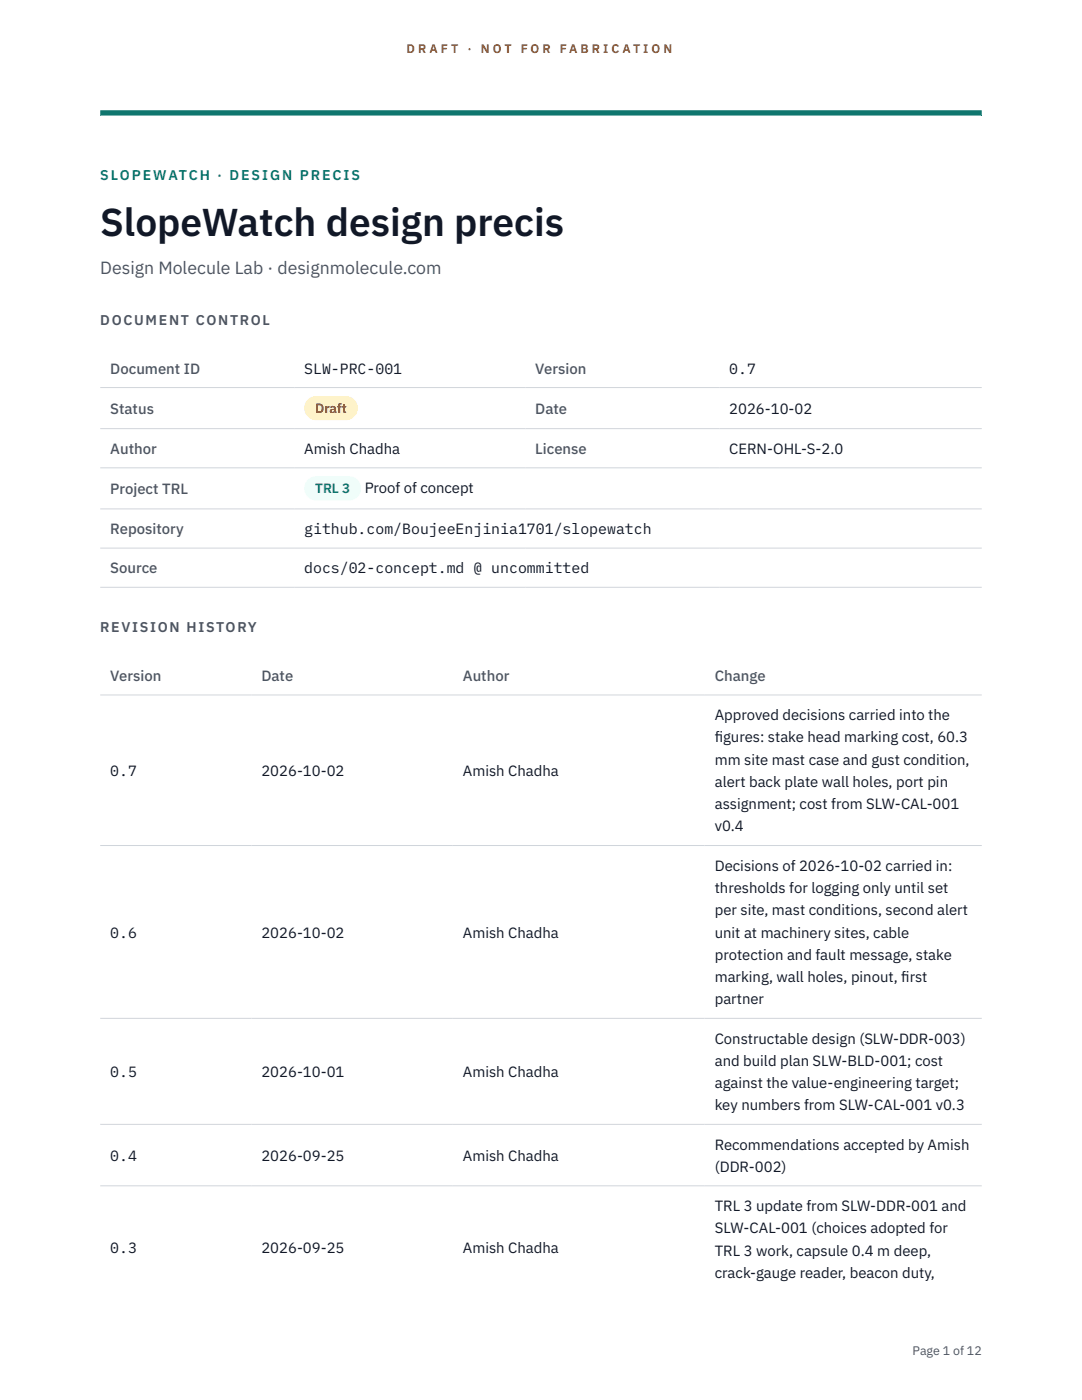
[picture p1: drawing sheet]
<svg xmlns="http://www.w3.org/2000/svg" width="216mm" height="279mm" viewBox="0 0 216 279" stroke-linecap="round" stroke-linejoin="round" font-family="sans-serif">
<defs><g id="words">
<text font-size="7.8" fill="#111827" x="20" y="47.1">SlopeWatch design precis</text>
<text font-size="3.5" fill="#4b5563" x="20" y="54.6">Design Molecule Lab · designmolecule.com</text>
<g font-size="3" fill="#4b5563">
<text x="22" y="74.5">Document ID</text>
<text x="106.8" y="74.5">Version</text>
<text x="22" y="82.6">Status</text>
<text x="106.8" y="82.6">Date</text>
<text x="22" y="90.6">Author</text>
<text x="106.8" y="90.6">License</text>
<text x="22" y="98.6">Project TRL</text>
<text x="22" y="106.6">Repository</text>
<text x="22" y="114.4">Source</text>
<text x="22" y="135.9">Version</text>
<text x="52.2" y="135.9">Date</text>
<text x="92.4" y="135.9">Author</text>
<text x="142.6" y="135.9">Change</text>
</g>
<g font-size="3" fill="#111827">
<text x="60.7" y="74.5">SLW-PRC-001</text>
<text x="145.5" y="74.5">0.7</text>
<text x="145.5" y="82.6">2026-10-02</text>
<text x="60.7" y="90.6">Amish Chadha</text>
<text x="145.5" y="90.6">CERN-OHL-S-2.0</text>
<text x="72.8" y="98.5">Proof of concept</text>
<text x="60.7" y="106.6">github.com/BoujeeEnjinia1701/slopewatch</text>
<text x="60.7" y="114.4">docs/02-concept.md @ uncommitted</text>
<text x="142.6" y="143.7">Approved decisions carried into the</text>
<text x="142.6" y="148.2">f</text>
<text x="142.6" y="148.2">igures: stake head marking cost, 60.3</text>
<text x="22" y="154.8">0.7</text>
<text x="52.2" y="154.8">2026-10-02</text>
<text x="92.4" y="154.8">Amish Chadha</text>
<text x="142.6" y="152.6">mm site mast case and gust condition,</text>
<text x="142.6" y="157.1">alert back plate wall holes, port pin</text>
<text x="142.6" y="161.5">assignment; cost from SLW-CAL-001</text>
<text x="142.6" y="165.9">v0.4</text>
<text x="142.6" y="173.8">Decisions of 2026-10-02 carried in:</text>
<text x="142.6" y="178.2">thresholds for logging only until set</text>
<text x="142.6" y="182.7">per site, mast conditions, second alert</text>
<text x="22" y="187.1">0.6</text>
<text x="52.2" y="187.1">2026-10-02</text>
<text x="92.4" y="187.1">Amish Chadha</text>
<text x="142.6" y="187.1">unit at machinery sites, cable</text>
<text x="142.6" y="191.5">protection and fault message, stake</text>
<text x="142.6" y="196">marking, wall holes, pinout, f</text>
<text x="179.8" y="196">irst</text>
<text x="142.6" y="200.4">partner</text>
<text x="142.6" y="208.3">Constructable design (SLW-DDR-003)</text>
<text x="22" y="214.9">0.5</text>
<text x="52.2" y="214.9">2026-10-01</text>
<text x="92.4" y="214.9">Amish Chadha</text>
<text x="142.6" y="212.7">and build plan SLW-BLD-001; cost</text>
<text x="142.6" y="217.1">against the value-engineering target;</text>
<text x="142.6" y="221.6">key numbers from SLW-CAL-001 v0.3</text>
<text x="22" y="231.6">0.4</text>
<text x="52.2" y="231.6">2026-09-25</text>
<text x="92.4" y="231.6">Amish Chadha</text>
<text x="142.6" y="229.4">Recommendations accepted by Amish</text>
<text x="142.6" y="233.9">(DDR-002)</text>
<text x="142.6" y="241.7">TRL 3 update from SLW-DDR-001 and</text>
<text x="22" y="250">0.3</text>
<text x="52.2" y="250">2026-09-25</text>
<text x="92.4" y="250">Amish Chadha</text>
<text x="142.6" y="246.1">SLW-CAL-001 (choices adopted for</text>
<text x="142.6" y="250.6">TRL 3 work, capsule 0.4 m deep,</text>
<text x="142.6" y="255">crack-gauge reader, beacon duty,</text>
</g>
<text font-size="2.8" fill="#0f766e" x="20" y="36">SLOPEWATCH · DESIGN PRECIS</text>
<g font-size="2.8" fill="#4b5563">
<text x="20" y="64.8">DOCUMENT CONTROL</text>
<text x="20" y="126.2">REVISION HISTORY</text>
</g>
<text font-size="2.7" fill="#92400e" x="62.9" y="82.5">Draft</text>
<text font-size="2.7" fill="#0f766e" x="62.9" y="98.5">TRL 3</text>
<g font-size="2.5" fill="#b45309">
<text x="81.1" y="10.5">D R A F T</text>
<text x="93.3" y="10.5">·</text>
<text x="95.9" y="10.5">N O T</text>
<text x="103.9" y="10.5">F O R</text>
<text x="111.7" y="10.5">F A B R I C A T I O N</text>
</g>
<text font-size="2.5" fill="#4b5563" x="182.1" y="270.3">Page 1 of 12</text>
</g></defs>
<path d="M20 23.1h175.9zM20 22h175.9v1.1h-175.9z" fill-rule="evenodd" fill="#0f766e"/>
<path d="M20 77.3h175.9M20 85.5h175.9M20 93.4h175.9M20 101.6h175.9M20 109.4h175.9M20 117.2h175.9M20 138.7h175.9M20 168.7h175.9M20 203.2h175.9M20 224.4h175.9M20 236.7h175.9" fill="none" stroke="#d1d5db" stroke-width=".2"/>
<path d="M60.7 79h10.7v4.9h-10.7z" fill="#fef3c7"/>
<path d="M60.7 95.1h11.4v4.8h-11.4z" fill="#f0fdfa"/>
<use href="#words"/>
</svg>
